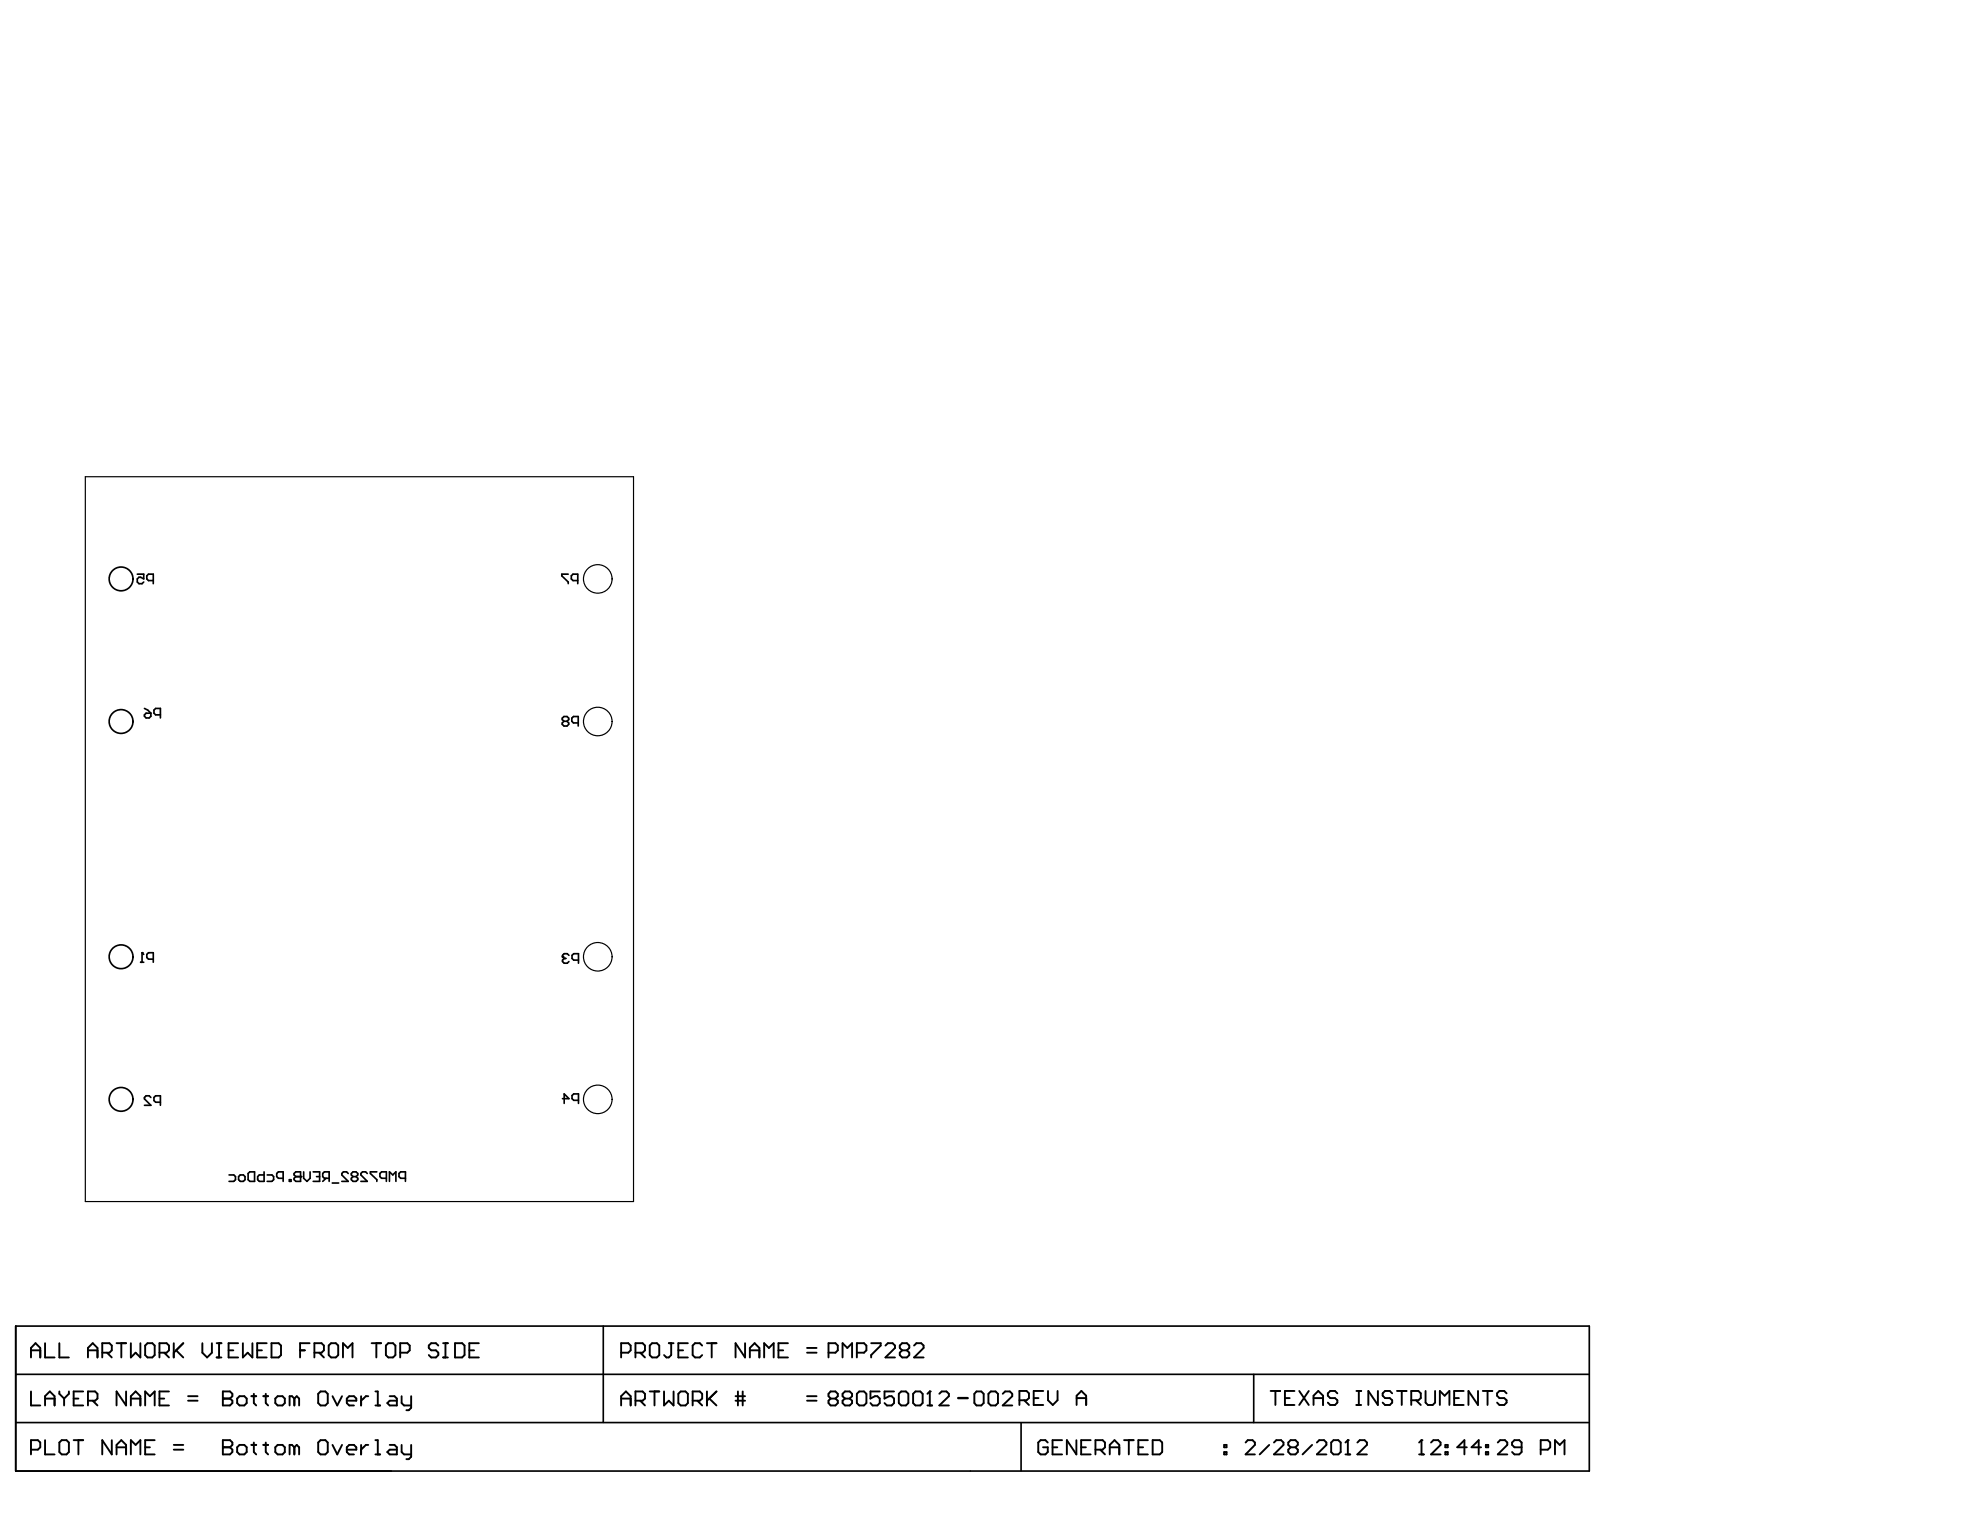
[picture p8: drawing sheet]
<svg xmlns="http://www.w3.org/2000/svg" width="279mm" height="216mm" viewBox="0 0 279 216" stroke-linecap="round" stroke-linejoin="round" font-family="sans-serif">
<g fill="none" stroke="#000" stroke-width=".17">
<path d="M12 67.3h77.4v102.3h-77.4z"/>
<circle cx="84.3" cy="81.7" r="2.02"/>
<circle cx="84.3" cy="101.8" r="2.02"/>
<circle cx="84.3" cy="135" r="2.02"/>
<circle cx="84.3" cy="155.1" r="2.02"/>
</g>
<g fill="none" stroke="#000" stroke-width=".24">
<path d="M19.4 81h.9v.7l-.5-.2h-.2l-.2 .2v.4l.2 .3h.4l.3-.3M20.4 100l.4 .2 .5 .4M21.6 81.9h-.7l-.2-.2v-.4l.2-.3h.7v1.4M80.2 81h-.9v.3l.9 .8v.3M81.5 81.9h-.7l-.2-.2v-.4l.2-.3h.7v1.4M20.4 100.9l.2-.3h.7v.5l-.3 .2h-.4l-.2-.2zM22.6 100.9h-.6l-.3-.3v-.4l.3-.2h.6v1.3M79.6 101.8l-.3-.3v-.2l.3-.2h.4l.2 .2v.2l-.2 .3M79.6 101.8l-.3 .2v.2l.3 .2h.4l.2-.2v-.2l-.2-.2M79.6 101.8h.4M81.6 102h-.7l-.2-.2v-.5l.2-.2h.7v1.3M19.8 135.8h.5"/>
<path d="M20 134.4h.1M20 134.4l.3 .3M20 134.4v1.4M21.6 135.3h-.7l-.2-.2v-.4l.2-.3h.7v1.4M79.4 135h.1M79.4 135l.2 .2M79.6 135.2l-.2 .3v.2l.2 .2h.4l.3-.2M79.6 135.2h.2M80.3 134.8l-.3-.2h-.4l-.2 .2v.2M81.6 135.5h-.7l-.2-.3v-.4l.2-.2h.7v1.3M21.3 154.9l-.3-.3h-.4l-.2 .3v.2l.9 .9h-.9M22.6 155.5h-.6l-.3-.2v-.4l.3-.3h.6v1.4"/>
<path d="M79.4 155h.9l-.7-.6v1.3M81.6 155.3h-.7l-.2-.3v-.4l.2-.2h.7v1.3M32.3 165.8h.7l.2 .2v.5l-.2 .2h-.7M33.7 166l.2-.2h.4l.3 .2v.5l-.3 .2h-.4l-.2-.2zM35 165.6l.2-.2h.7v1.3h-.7l-.2-.2zM37.3 165.4v1.3h-.7l-.3-.2v-.5l.3-.2h.7M37.7 165.8h.7l.2 .2v.5l-.2 .2h-.7M39.9 166.3h-.6l-.3-.3v-.4l.3-.2h.6v1.3M40.8 166.5h.3v.2h-.3zM41.5 165.6l.2-.2h.7v1.3h-.7l-.2-.2v-.2l.2-.3-.2-.2zM41.7 166h.7M42.4 166h.1"/>
<path d="M42.8 165.4v.9l.5 .4 .4-.4v-.9M44.2 165.4h.9v1.3h-.9M44.7 166h.4M46 166.3l-.5 .4M46.4 166.3h-.6l-.3-.3v-.4l.3-.2h.6v1.3M46.9 166.9h.9M49.1 165.6l-.2-.2h-.4l-.3 .2v.2l.9 .9h-.9M49.8 166l-.2-.2v-.2l.2-.2h.4l.3 .2v.2l-.3 .2M49.8 166l-.2 .3v.2l.2 .2h.4l.3-.2v-.2l-.3-.3M49.8 166h.4M51.8 165.6l-.2-.2h-.5l-.2 .2v.2l.9 .9h-.9M53.2 165.4h-.9v.2l.9 .9v.2"/>
<path d="M54.5 166.3h-.7l-.2-.3v-.4l.2-.2h.7v1.3M54.9 166.7v-1.3l.5 .4 .5-.4v1.3M57.2 166.3h-.7l-.2-.3v-.4l.2-.2h.7v1.3M2.2 187.1h222v20.5h-222zM2.2 193.9h222M85.1 187.1v13.6M176.9 193.9v6.8M2.2 200.7h221.9M144 200.8v6.7"/>
<circle cx="17.1" cy="81.7" r="1.68"/>
<circle cx="17.1" cy="101.8" r="1.68"/>
<circle cx="17.1" cy="135" r="1.68"/>
<circle cx="17.1" cy="155.1" r="1.68"/>
</g>
<path d="M135.2 197.3h1.3" fill="none" stroke="#000" stroke-width=".34"/>
<g fill="none" stroke="#000" stroke-width=".27">
<path d="M4.4 191.6v-1.4l.6-.7 .7 .7v1.4M4.4 196.3v2h1.3M4.4 190.5h1.3M6.4 189.5v2.1h1.3M6.4 198.3v-1.3l.6-.7 .7 .7v1.3M6.4 197.4h1.3M8.4 189.5v2.1h1.3M8.4 196.3v.4l.6 .7M9 197.4v.9M9.7 196.3v.4l-.7 .7M10.4 197.4h.7M11.7 196.3h-1.3v2h1.3"/>
<path d="M12.4 190.5h1.4M12.4 197.7h1l.4-.3v-.7l-.4-.4h-1v2M12.4 191.6v-1.4l.7-.7 .7 .7v1.4M13.1 197.7l.7 .6M14.4 190.9h1l.4-.4v-.6l-.4-.4h-1v2.1M15.1 190.9l.7 .7M16.4 189.5h1.4M17.1 189.5v2.1M17.8 196.3v2l-1.4-2v2M18.5 189.5v2.1l.6-.7 .7 .7v-2.1M18.5 198.3v-1.3l.6-.7 .7 .7v1.3M18.5 197.4h1.3"/>
<path d="M20.5 189.9l.3-.4h.7l.3 .4v1.3l-.3 .4h-.7l-.3-.4zM20.5 198.3v-2l.7 .7 .6-.7v2M22.5 190.9h1l.3-.4v-.6l-.3-.4h-1v2.1M22.5 197.4h.7M23.2 190.9l.6 .7M23.8 196.3h-1.3v2h1.3M24.5 189.5v2.1M24.8 190.5l1.1 1.1M25.9 189.5l-1.4 1.4M26.5 197.7h1.4M26.5 197h1.4M28.5 189.5v1.4l.7 .7 .7-.7v-1.4"/>
<path d="M30.6 189.5h.6M30.6 191.6h.6M30.9 189.5v2.1M31.4 197.4h.1M31.4 196.3h1l.4 .4v.3l-.4 .4 .4 .3v.3l-.4 .3h-1zM31.4 197.4h1M32.2 190.5h.7M33.5 197.4l.3-.4h.7l.3 .4v.6l-.3 .3h-.7l-.3-.3zM33.6 189.5h-1.4v2.1h1.4M34.3 189.5v2.1l.6-.7 .7 .7v-2.1M35.5 197h.6M35.8 196.7v1.3l.3 .3"/>
<path d="M36.3 190.5h.7M37.2 197h.6M37.5 196.7v1.3l.3 .3M37.6 189.5h-1.3v2.1h1.3M38.3 189.5h1l.3 .4v1.3l-.3 .4h-1zM38.8 197.4l.4-.4h.6l.4 .4v.6l-.4 .3h-.6l-.4-.3zM41.5 197.4l-.3-.4h-.3v1.3M41.5 197.4v.9M41.5 197.4l.4-.4 .3 .4v.9M42.3 190.5h.7M43.7 189.5h-1.4v2.1M44.4 190.9h1l.3-.4v-.6l-.3-.4h-1v2.1"/>
<path d="M44.9 196.7l.3-.4h.7l.3 .4v1.3l-.3 .3h-.7l-.3-.3zM45 190.9l.7 .7M46.4 189.9l.3-.4h.7l.3 .4v1.3l-.3 .4h-.7l-.3-.4zM46.9 197l.7 1.3 .7-1.3M48.4 191.6v-2.1l.7 .7 .6-.7v2.1M48.9 197.7h1.4v-.3l-.4-.4h-.6l-.4 .4v.6l.4 .3h.6M50.9 197v1.3M52 197h-.4l-.7 .7M52.4 189.5h1.4M53 198.3h.6M53 196.3h.3v2M53.1 189.5v2.1"/>
<path d="M54.4 189.9l.4-.4h.6l.4 .4v1.3l-.4 .4h-.6l-.4-.4zM55 197h.6l.4 .4v.9h-1l-.4-.3 .4-.3h1M56.5 190.9h1l.3-.4v-.6l-.3-.4h-1v2.1M56.7 197v1l.3 .3h1M58 197v1.7l-.3 .3h-.4M61.8 189.9l-.3-.4h-.7l-.3 .4v.3l.3 .3h.7l.3 .4v.3l-.3 .4h-.7l-.3-.4M62.5 189.5h.7M62.5 191.6h.7M62.8 189.5v2.1M64.2 189.5h1l.3 .4v1.3l-.3 .4h-1zM66.2 190.5h.7M67.6 189.5h-1.4v2.1h1.4"/>
<path d="M87.6 190.9h1l.4-.4v-.6l-.4-.4h-1v2.1M87.6 198.3v-1.3l.7-.7 .7 .7v1.3M87.6 197.4h1.4M89.6 190.9h1.1l.3-.4v-.6l-.3-.4h-1.1v2.1M89.6 197.7h1.1l.3-.3v-.7l-.3-.4h-1.1v2M90.3 190.9l.7 .7M90.3 197.7l.7 .6M91.7 189.9l.3-.4h.7l.3 .4v1.3l-.3 .4h-.7l-.3-.4zM91.7 196.3h1.3M92.3 196.3v2M93.7 196.3v2l.7-.6 .6 .6v-2M94.4 189.5h.6"/>
<path d="M94.7 189.5v1.7l-.3 .4h-.4l-.3-.4M95.7 196.7l.3-.4h.7l.3 .4v1.3l-.3 .3h-.7l-.3-.3zM95.7 190.5h.7M97 189.5h-1.3v2.1h1.3M97.7 197.7h1l.4-.3v-.7l-.4-.4h-1v2M98.4 197.7l.7 .6M99.1 189.9l-.4-.4h-.6l-.4 .4v1.3l.4 .4h.6l.4-.4M99.7 189.5h1.4M99.7 196.3v2M99.7 197.7l1.4-1.4-1 1.1 1 .9M100.4 189.5v2.1M103.8 197.7h1.3"/>
<path d="M103.8 197h1.3M104.1 196.3v2M104.8 196.3v2M105.1 189.5v2.1l-1.3-2.1v2.1M105.8 190.5h1.3M105.8 191.6v-1.4l.7-.7 .6 .7v1.4M107.8 191.6v-2.1l.7 .7 .6-.7v2.1M109.8 190.5h.7M111.2 189.5h-1.4v2.1h1.4M113.9 190.9h1.3M113.9 190.2h1.3M113.9 197.7h1.3"/>
<path d="M113.9 197h1.3M116.9 190.9h1l.3-.4v-.6l-.3-.4h-1v2.1M117.2 197.4l-.3 .3v.3l.3 .3h.7l.3-.3v-.3l-.3-.3M117.2 197.4h.7M117.2 197.4l-.3-.4v-.3l.3-.4h.7l.3 .4v.3l-.3 .4M118.9 191.6v-2.1l.6 .7 .7-.7v2.1M119.2 197.4l-.3 .3v.3l.3 .3h.7l.3-.3v-.3l-.3-.3M119.2 197.4h.7M119.2 197.4l-.3-.4v-.3l.3-.4h.7l.3 .4v.3l-.3 .4M120.9 190.9h1l.3-.4v-.6l-.3-.4h-1v2.1M120.9 196.7l.3-.4h.7l.3 .4v1.3l-.3 .3h-.7l-.3-.3zM122.9 189.5h1.3v.4l-1.3 1.3v.4"/>
<path d="M124.1 196.3h-1.3v1.1l.6-.4h.4l.3 .4v.6l-.3 .3h-.7l-.3-.3M124.9 189.9l.4-.4h.6l.4 .4v.3l-1.4 1.4h1.4M126.1 196.3h-1.3v1.1l.7-.4h.3l.3 .4v.6l-.3 .3h-.7l-.3-.3M126.8 196.7l.3-.4h.7l.3 .4v1.3l-.3 .3h-.7l-.3-.3zM127.3 190.5l-.4-.3v-.3l.4-.4h.6l.4 .4v.3l-.4 .3M127.3 190.5l-.4 .4v.3l.4 .4h.6l.4-.4v-.3l-.4-.4M127.3 190.5h.6M128.8 196.7l.4-.4h.6l.4 .4v1.3l-.4 .3h-.6l-.4-.3zM129 189.9l.3-.4h.7l.3 .4v.3l-1.3 1.4h1.3M130.8 198.3h.7M131.2 196.3h.1M131.2 196.3v2"/>
<path d="M131.2 196.3l-.4 .4M132.5 196.7l.4-.4h.6l.4 .4v.3l-1.4 1.3h1.4M137.8 196.3h.6l.4 .4v1.3l-.4 .3h-.6l-.3-.3v-1.3zM139.4 196.7l.4-.4h.7l.3 .4v1.3l-.3 .3h-.7l-.4-.3zM141.5 196.7l.3-.4h.7l.3 .4v.3l-1.3 1.3h1.3M143.8 197.6h1l.4-.3v-.7l-.4-.3h-1v2M144.5 197.6l.7 .7M145.8 197.3h.7M147.2 196.3h-1.4v2h1.4M147.8 196.3v1.3l.7 .7 .7-.7v-1.3M151.9 197.3h1.3M151.9 198.3v-1.3l.7-.7 .6 .7v1.3"/>
<path d="M179.3 196.3h1.3M179.9 196.3v2M181.3 197.3h.6M182.6 196.3h-1.3v2h1.3M183.3 196.3l1.3 2M184.6 196.3l-1.3 2M185.3 197.3h1.4M185.3 198.3v-1.3l.7-.7 .7 .7v1.3M188.7 196.6l-.4-.3h-.6l-.4 .3v.4l.4 .3h.6l.4 .3v.3l-.4 .4h-.6l-.4-.4M191.4 196.3h.6M191.4 198.3h.6M191.7 196.3v2"/>
<path d="M194.4 196.3v2l-1.4-2v2M196.4 196.6l-.3-.3h-.7l-.3 .3v.4l.3 .3h.7l.3 .3v.3l-.3 .4h-.7l-.3-.4M197.1 196.3h1.3M197.7 196.3v2M199.1 197.6h1l.3-.3v-.7l-.3-.3h-1v2M199.8 197.6l.6 .7M201.1 196.3v1.6l.3 .4h.7l.4-.4v-1.6M203.1 198.3v-2l.7 .7 .7-.7v2M205.1 197.3h.7M206.5 196.3h-1.4v2h1.4M208.5 196.3v2l-1.3-2v2M209.2 196.3h1.3"/>
<path d="M209.9 196.3v2M212.5 196.6l-.3-.3h-.7l-.3 .3v.4l.3 .3h.7l.3 .3v.3l-.3 .4h-.7l-.3-.4M4.4 204.6h.9l.4-.4v-.6l-.4-.4h-.9v2M6.4 203.2v2h1.3M8.4 203.6l.3-.4h.7l.3 .4v1.3l-.3 .3h-.7l-.3-.3zM10.4 203.2h1.3M11.1 203.2v2M15.8 203.2v2l-1.4-2v2M16.4 205.2v-1.3l.7-.7 .7 .7v1.3M16.4 204.2h1.4M18.5 205.2v-2l.6 .7 .7-.7v2M20.5 204.2h.7"/>
<path d="M21.8 203.2h-1.3v2h1.3M24.5 204.6h1.4M24.5 203.9h1.4M31.4 204.2h.1M31.4 203.2h1l.4 .4v.3l-.4 .3 .4 .4v.3l-.4 .3h-1zM31.4 204.2h1M33.5 204.2l.3-.3h.7l.3 .3v.7l-.3 .3h-.7l-.3-.3zM35.5 203.9h.6M35.8 203.6v1.3l.3 .3M37.2 203.9h.6M37.5 203.6v1.3l.3 .3M38.8 204.2l.4-.3h.6l.4 .3v.7l-.4 .3h-.6l-.4-.3z"/>
<path d="M41.5 204.2l-.3-.3h-.3v1.3M41.5 204.2v1M41.5 204.2l.4-.3 .3 .3v1M44.9 203.6l.3-.4h.7l.3 .4v1.3l-.3 .3h-.7l-.3-.3zM46.9 203.9l.7 1.3 .7-1.3M48.9 204.6h1.4v-.4l-.4-.3h-.6l-.4 .3v.7l.4 .3h.6M50.9 203.9v1.3M52 203.9h-.4l-.7 .7M53 203.2h.3v2M53 205.2h.6M55 203.9h.6l.4 .3v1h-1l-.4-.3 .4-.3h1M56.7 203.9v1l.3 .3h1"/>
<path d="M58 203.9v1.7l-.3 .3h-.4M147.8 203.6l-.3-.4h-.7l-.3 .4v1.3l.3 .3h.7l.3-.3v-.7h-.7M148.5 204.2h.7M149.8 203.2h-1.3v2h1.3M151.9 203.2v2l-1.4-2v2M152.5 204.2h.7M153.9 203.2h-1.4v2h1.4M154.5 204.6h1l.4-.4v-.6l-.4-.4h-1v2M155.2 204.6l.7 .6M156.6 204.2h1.3M156.6 205.2v-1.3l.6-.7 .7 .7v1.3M158.6 203.2h1.3"/>
<path d="M159.2 203.2v2M160.6 204.2h.7M161.9 203.2h-1.3v2h1.3M162.6 203.2h1l.4 .4v1.3l-.4 .3h-1zM172.7 204.9h.3v.3h-.3zM172.7 203.9h.3v.3h-.3zM175.7 203.6l.3-.4h.7l.3 .4v.3l-1.3 1.3h1.3M179.1 203.9l-1.4 1.3M179.7 203.6l.4-.4h.6l.4 .4v.3l-1.4 1.3h1.4M182.1 204.2l-.4-.3v-.3l.4-.4h.7l.3 .4v.3l-.3 .3M182.1 204.2l-.4 .4v.3l.4 .3h.7l.3-.3v-.3l-.3-.4M182.1 204.2h.7"/>
<path d="M185.1 203.9l-1.3 1.3M185.8 203.6l.3-.4h.7l.3 .4v.3l-1.3 1.3h1.3M187.8 203.6l.3-.4h.7l.3 .4v1.3l-.3 .3h-.7l-.3-.3zM189.8 205.2h.7M190.1 203.2h.1M190.1 203.2v2M190.1 203.2l-.3 .4M191.5 203.6l.3-.4h.7l.3 .4v.3l-1.3 1.3h1.3M200.2 205.2h.7M200.5 203.2h.1M200.5 203.2v2M200.5 203.2l-.3 .4"/>
<path d="M201.9 203.6l.3-.4h.7l.3 .4v.3l-1.3 1.3h1.3M203.9 204.9h.3v.3h-.3zM203.9 203.9h.3v.3h-.3zM206.9 204.2h-1.3l1-1v2M208.9 204.2h-1.3l1-1v2M209.6 204.9h.4v.3h-.4zM209.6 203.9h.4v.3h-.4zM211.3 203.6l.3-.4h.7l.3 .4v.3l-1.3 1.3h1.3M214.7 204.2h-1l-.4-.3v-.3l.4-.4h.6l.4 .4v1.3l-.4 .3h-.6l-.4-.3M217.4 204.6h1l.3-.4v-.6l-.3-.4h-1v2M219.4 205.2v-2l.6 .7 .7-.7v2"/>
</g>
</svg>
